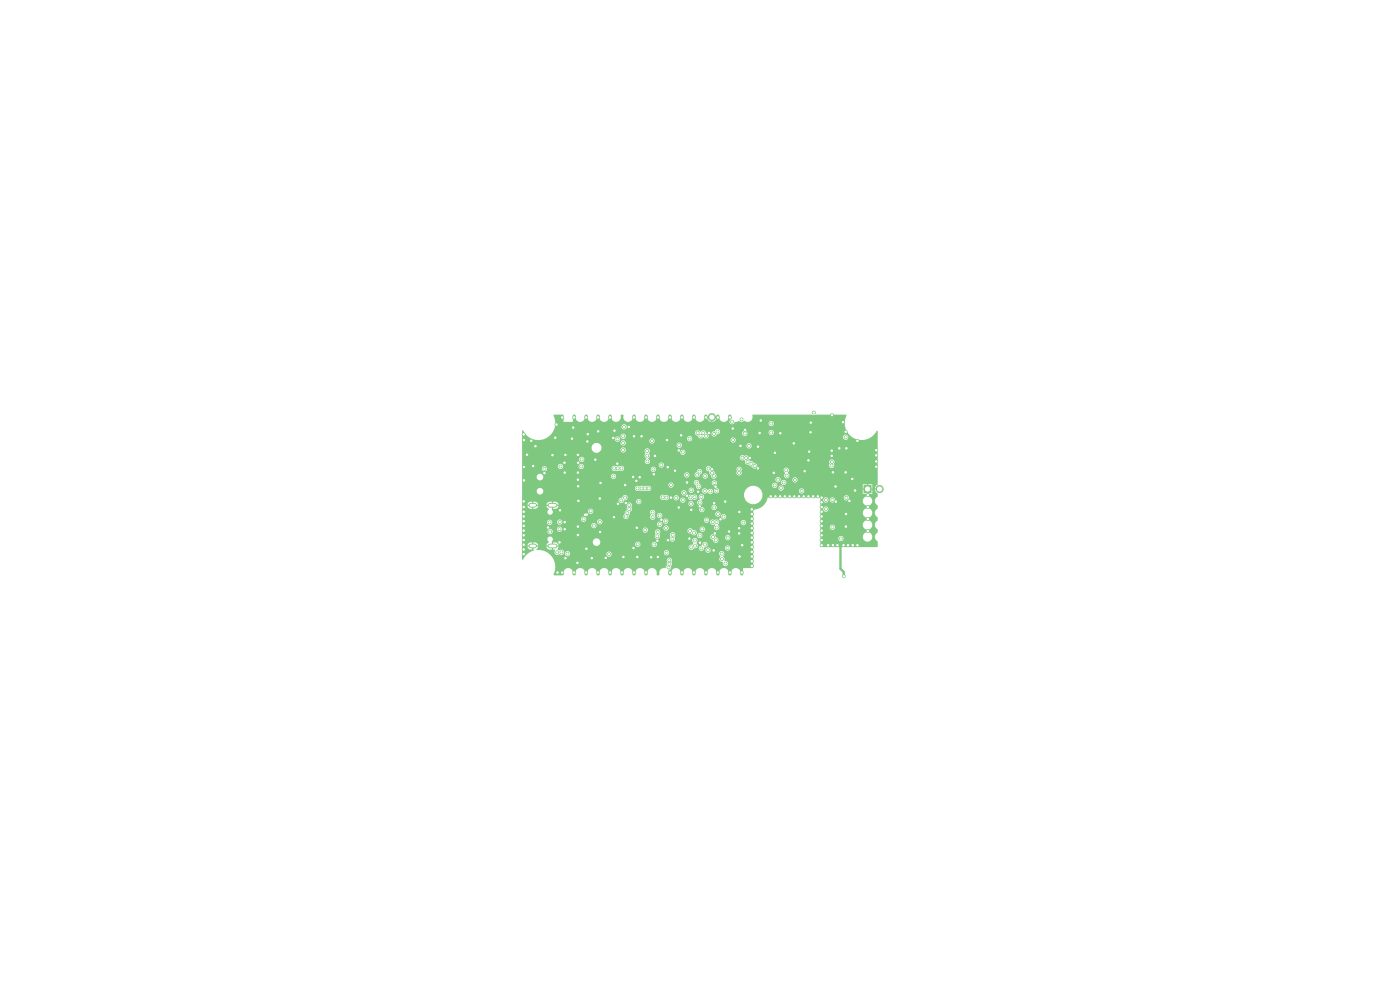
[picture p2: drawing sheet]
<svg xmlns="http://www.w3.org/2000/svg" width="297mm" height="210mm" viewBox="0 0 297 210" stroke-linecap="round" stroke-linejoin="round" font-family="sans-serif">
<g fill="#7fc87f">
<path d="M150.2 88.4h1.7v.2h-1.7z"/>
<path d="M116.2 107.1h.9v-.4h.1v.5h-1z"/>
<path d="M183.3 103.6h.6v-.6h.2v1.6h-.2v-.7h-.6z"/>
</g>
<path d="M112.6 107.2h.8M112.6 115.8h.8M116.7 107.2h1.1M116.7 115.8h1.1" fill="none" stroke="#7fc87f" stroke-width="1"/>
<g fill="#7fc87f" stroke="#7fc87f" stroke-width=".21">
<path d="M183.3 103h1.5v1.5h-1.5z"/>
<circle cx="159.8" cy="105" r="3"/>
<circle cx="186.6" cy="103.7" r=".75"/>
<circle cx="151" cy="88.5" r=".75"/>
<circle cx="160.1" cy="98.9" r=".3"/>
<circle cx="146.6" cy="106.9" r=".3"/>
<circle cx="163.6" cy="89.9" r=".3"/>
<circle cx="163.6" cy="91.8" r=".3"/>
<circle cx="144.9" cy="106.1" r=".3"/>
<circle cx="159.4" cy="98.4" r=".3"/>
<circle cx="153.9" cy="119.6" r=".3"/>
<circle cx="130.2" cy="101.1" r=".3"/>
<circle cx="131.8" cy="106.2" r=".3"/>
<circle cx="142.6" cy="114.4" r=".3"/>
<circle cx="132.6" cy="105.6" r=".3"/>
<circle cx="142.7" cy="113.5" r=".3"/>
<circle cx="158.9" cy="94.6" r=".3"/>
<circle cx="158" cy="92" r=".3"/>
<circle cx="141.4" cy="105.6" r=".3"/>
<circle cx="158.3" cy="97.2" r=".3"/>
<circle cx="143.5" cy="105.6" r=".3"/>
<circle cx="158.6" cy="98" r=".3"/>
<circle cx="175.2" cy="108" r=".3"/>
<circle cx="175.2" cy="106.1" r=".3"/>
<circle cx="156.8" cy="100.3" r=".3"/>
<circle cx="148.4" cy="100.1" r=".3"/>
<circle cx="148" cy="91.9" r=".3"/>
<circle cx="155.3" cy="89.5" r=".3"/>
<circle cx="147.8" cy="102.4" r=".3"/>
<circle cx="157.3" cy="89" r=".3"/>
<circle cx="151.6" cy="102.5" r=".3"/>
<circle cx="172.7" cy="87.5" r=".3"/>
<circle cx="154.3" cy="116.2" r=".3"/>
<circle cx="131" cy="93.2" r=".3"/>
<circle cx="179.6" cy="105.6" r=".3"/>
<circle cx="156.8" cy="99.6" r=".3"/>
<circle cx="168.7" cy="101.8" r=".3"/>
<circle cx="178.4" cy="114.3" r=".3"/>
<circle cx="151.5" cy="101" r=".3"/>
<circle cx="149.5" cy="104.2" r=".3"/>
<circle cx="152" cy="104.1" r=".3"/>
<circle cx="148.6" cy="92.5" r=".3"/>
<circle cx="149.2" cy="91.9" r=".3"/>
<circle cx="135.3" cy="115.5" r=".3"/>
<circle cx="142.4" cy="102.9" r=".3"/>
<circle cx="154.4" cy="114.1" r=".3"/>
<circle cx="148.5" cy="113.6" r=".3"/>
<circle cx="141.4" cy="117.3" r=".3"/>
<circle cx="129.2" cy="117.6" r=".3"/>
<circle cx="146.3" cy="93.1" r=".3"/>
<circle cx="174.3" cy="105.6" r=".3"/>
<circle cx="126.9" cy="121.5" r=".3"/>
<circle cx="132.3" cy="118.2" r=".3"/>
<circle cx="118.1" cy="90.1" r=".3"/>
<circle cx="147.2" cy="88.6" r=".3"/>
<circle cx="111.1" cy="107.6" r=".3"/>
<circle cx="111.2" cy="99.1" r=".3"/>
<circle cx="176.5" cy="88.1" r=".3"/>
<circle cx="122.6" cy="100.3" r=".3"/>
<circle cx="111.1" cy="113.6" r=".3"/>
<circle cx="143.2" cy="99.9" r=".3"/>
<circle cx="181.9" cy="93.5" r=".3"/>
<circle cx="156.8" cy="113.2" r=".3"/>
<circle cx="122.6" cy="101.8" r=".3"/>
<circle cx="111.1" cy="112.6" r=".3"/>
<circle cx="174.3" cy="107.6" r=".3"/>
<circle cx="154.7" cy="112.8" r=".3"/>
<circle cx="181.9" cy="115.7" r=".3"/>
<circle cx="174.3" cy="112.6" r=".3"/>
<circle cx="153.9" cy="106.4" r=".3"/>
<circle cx="122.7" cy="98.2" r=".3"/>
<circle cx="176.7" cy="115.7" r=".3"/>
<circle cx="138.7" cy="100.6" r=".3"/>
<circle cx="133.4" cy="90.6" r=".3"/>
<circle cx="132" cy="121.5" r=".3"/>
<circle cx="151.8" cy="103.3" r=".3"/>
<circle cx="135.7" cy="101.2" r=".3"/>
<circle cx="117.2" cy="96.6" r=".3"/>
<circle cx="157.1" cy="94.6" r=".3"/>
<circle cx="126.9" cy="88.6" r=".3"/>
<circle cx="135.1" cy="112" r=".3"/>
<circle cx="122.6" cy="96.5" r=".3"/>
<circle cx="113.1" cy="98.9" r=".3"/>
<circle cx="124.4" cy="88.6" r=".3"/>
<circle cx="144" cy="95.6" r=".3"/>
<circle cx="170.5" cy="105.3" r=".3"/>
<circle cx="152.9" cy="110.2" r=".3"/>
<circle cx="176.7" cy="100.2" r=".3"/>
<circle cx="184.1" cy="112.6" r=".3"/>
<circle cx="176.5" cy="96.7" r=".3"/>
<circle cx="141.7" cy="99.1" r=".3"/>
<circle cx="169.5" cy="105.3" r=".3"/>
<circle cx="138.2" cy="118.2" r=".3"/>
<circle cx="159.5" cy="119.1" r=".3"/>
<circle cx="111.2" cy="93.4" r=".3"/>
<circle cx="111.1" cy="117.6" r=".3"/>
<circle cx="129.4" cy="121.5" r=".3"/>
<circle cx="178.1" cy="95.1" r=".3"/>
<circle cx="130.1" cy="92.9" r=".3"/>
<circle cx="159.5" cy="112.1" r=".3"/>
<circle cx="121.8" cy="121.5" r=".3"/>
<circle cx="119.3" cy="121.5" r=".3"/>
<circle cx="150.4" cy="91.9" r=".3"/>
<circle cx="147.2" cy="121.5" r=".3"/>
<circle cx="181.4" cy="104.1" r=".3"/>
<circle cx="142.1" cy="88.6" r=".3"/>
<circle cx="119.8" cy="100.3" r=".3"/>
<circle cx="121.6" cy="90.7" r=".3"/>
<circle cx="164.4" cy="96.1" r=".3"/>
<circle cx="179.9" cy="115.7" r=".3"/>
<circle cx="139" cy="96.7" r=".3"/>
<circle cx="156.9" cy="118.1" r=".3"/>
<circle cx="174.3" cy="110.6" r=".3"/>
<circle cx="119.3" cy="88.6" r=".3"/>
<circle cx="179.4" cy="100.2" r=".3"/>
<circle cx="124.6" cy="93.7" r=".3"/>
<circle cx="127.3" cy="105.8" r=".3"/>
<circle cx="122.5" cy="119.4" r=".3"/>
<circle cx="119.8" cy="110.8" r=".3"/>
<circle cx="127.3" cy="112.9" r=".3"/>
<circle cx="173.5" cy="105.3" r=".3"/>
<circle cx="174.3" cy="114.6" r=".3"/>
<circle cx="136.1" cy="92.6" r=".3"/>
<circle cx="125.6" cy="118.4" r=".3"/>
<circle cx="154.8" cy="88.6" r=".3"/>
<circle cx="172.5" cy="105.3" r=".3"/>
<circle cx="159.5" cy="117.1" r=".3"/>
<circle cx="117.8" cy="92.9" r=".3"/>
<circle cx="184.1" cy="105" r=".3"/>
<circle cx="144.5" cy="92.4" r=".3"/>
<circle cx="134.5" cy="92.6" r=".3"/>
<circle cx="160.8" cy="94.8" r=".3"/>
<circle cx="139.6" cy="88.6" r=".3"/>
<circle cx="131.1" cy="106.9" r=".3"/>
<circle cx="122.7" cy="106.3" r=".3"/>
<circle cx="179.4" cy="91.6" r=".3"/>
<circle cx="144.7" cy="88.6" r=".3"/>
<circle cx="164.5" cy="105.3" r=".3"/>
<circle cx="140.3" cy="110.3" r=".3"/>
<circle cx="174.3" cy="108.6" r=".3"/>
<circle cx="126.3" cy="97.5" r=".3"/>
<circle cx="151.5" cy="106.8" r=".3"/>
<circle cx="119.8" cy="98.2" r=".3"/>
<circle cx="179.5" cy="109" r=".3"/>
<circle cx="134.3" cy="101.2" r=".3"/>
<circle cx="135" cy="102" r=".3"/>
<circle cx="149.8" cy="121.5" r=".3"/>
<circle cx="116.3" cy="111.9" r=".3"/>
<circle cx="111.1" cy="111.6" r=".3"/>
<circle cx="159.1" cy="97.2" r=".3"/>
<circle cx="165.5" cy="105.3" r=".3"/>
<circle cx="111.1" cy="92.2" r=".3"/>
<circle cx="179.6" cy="95.1" r=".3"/>
<circle cx="174.3" cy="109.6" r=".3"/>
<circle cx="124.4" cy="116.4" r=".3"/>
<circle cx="113.6" cy="94.7" r=".3"/>
<circle cx="124.4" cy="121.5" r=".3"/>
<circle cx="163.5" cy="105.3" r=".3"/>
<circle cx="165.6" cy="91.9" r=".3"/>
<circle cx="177.7" cy="115.7" r=".3"/>
<circle cx="172" cy="91.7" r=".3"/>
<circle cx="179.5" cy="111.7" r=".3"/>
<circle cx="156.8" cy="112.1" r=".3"/>
<circle cx="171.5" cy="97.7" r=".3"/>
<circle cx="119.8" cy="112.3" r=".3"/>
<circle cx="151.7" cy="113.2" r=".3"/>
<circle cx="148.1" cy="104.3" r=".3"/>
<circle cx="161.2" cy="91.9" r=".3"/>
<circle cx="121.8" cy="88.6" r=".3"/>
<circle cx="144" cy="107.7" r=".3"/>
<circle cx="185.9" cy="99" r=".3"/>
<circle cx="177.3" cy="106.4" r=".3"/>
<circle cx="152.3" cy="88.6" r=".3"/>
<circle cx="159.5" cy="114.1" r=".3"/>
<circle cx="111.1" cy="116.6" r=".3"/>
<circle cx="171.5" cy="105.3" r=".3"/>
<circle cx="176.5" cy="95.6" r=".3"/>
<circle cx="171.7" cy="95.8" r=".3"/>
<circle cx="112.7" cy="93.5" r=".3"/>
<circle cx="111.8" cy="96.5" r=".3"/>
<circle cx="174.3" cy="106.6" r=".3"/>
<circle cx="129.4" cy="88.6" r=".3"/>
<circle cx="135.2" cy="118.2" r=".3"/>
<circle cx="151.1" cy="99.6" r=".3"/>
<circle cx="185.9" cy="96.6" r=".3"/>
<circle cx="130.4" cy="91.4" r=".3"/>
<circle cx="180.8" cy="101.6" r=".3"/>
<circle cx="149.8" cy="88.6" r=".3"/>
<circle cx="159.5" cy="110.1" r=".3"/>
<circle cx="154.8" cy="121.5" r=".3"/>
<circle cx="137.1" cy="121.5" r=".3"/>
<circle cx="180.9" cy="115.7" r=".3"/>
<circle cx="157.5" cy="115.7" r=".3"/>
<circle cx="145.8" cy="105.2" r=".3"/>
<circle cx="120" cy="96.5" r=".3"/>
<circle cx="142.4" cy="105.6" r=".3"/>
<circle cx="159.5" cy="111.1" r=".3"/>
<circle cx="168.5" cy="105.3" r=".3"/>
<circle cx="134.5" cy="121.5" r=".3"/>
<circle cx="158.1" cy="91.2" r=".3"/>
<circle cx="122.7" cy="103.2" r=".3"/>
<circle cx="178.9" cy="89.6" r=".3"/>
<circle cx="118.3" cy="121.5" r=".3"/>
<circle cx="141.5" cy="93.4" r=".3"/>
<circle cx="159.5" cy="108.1" r=".3"/>
<circle cx="134.4" cy="116.3" r=".3"/>
<circle cx="152.3" cy="121.5" r=".3"/>
<circle cx="118.8" cy="108.3" r=".3"/>
<circle cx="111.1" cy="114.6" r=".3"/>
<circle cx="124.5" cy="109.2" r=".3"/>
<circle cx="142.1" cy="121.5" r=".3"/>
<circle cx="115.5" cy="100.4" r=".3"/>
<circle cx="185.9" cy="97.9" r=".3"/>
<circle cx="170.7" cy="100" r=".3"/>
<circle cx="174.3" cy="113.6" r=".3"/>
<circle cx="159.5" cy="109.1" r=".3"/>
<circle cx="132.6" cy="102.9" r=".3"/>
<circle cx="172" cy="89.7" r=".3"/>
<circle cx="179" cy="115.7" r=".3"/>
<circle cx="111.1" cy="106.4" r=".3"/>
<circle cx="124.1" cy="109.2" r=".3"/>
<circle cx="177.3" cy="103.2" r=".3"/>
<circle cx="159.5" cy="113.1" r=".3"/>
<circle cx="111.1" cy="115.6" r=".3"/>
<circle cx="151.4" cy="116.8" r=".3"/>
<circle cx="155.5" cy="90.9" r=".3"/>
<circle cx="121.4" cy="93.1" r=".3"/>
<circle cx="111.2" cy="101.9" r=".3"/>
<circle cx="168.4" cy="94.1" r=".3"/>
<circle cx="134.5" cy="88.6" r=".3"/>
<circle cx="111.1" cy="108.6" r=".3"/>
<circle cx="118.7" cy="115.1" r=".3"/>
<circle cx="161.4" cy="89.2" r=".3"/>
<circle cx="179" cy="122.3" r=".3"/>
<circle cx="111.1" cy="109.6" r=".3"/>
<circle cx="126.9" cy="91.5" r=".3"/>
<circle cx="166.5" cy="105.3" r=".3"/>
<circle cx="156.9" cy="108.6" r=".3"/>
<circle cx="122.6" cy="111.7" r=".3"/>
<circle cx="174.3" cy="115.7" r=".3"/>
<circle cx="146.7" cy="108.2" r=".3"/>
<circle cx="124.7" cy="92.1" r=".3"/>
<circle cx="139.6" cy="118.2" r=".3"/>
<circle cx="144.7" cy="121.5" r=".3"/>
<circle cx="159.5" cy="120.1" r=".3"/>
<circle cx="164.2" cy="100.3" r=".3"/>
<circle cx="132.8" cy="106.7" r=".3"/>
<circle cx="127.4" cy="102.5" r=".3"/>
<circle cx="159.5" cy="118.1" r=".3"/>
<circle cx="175.7" cy="115.7" r=".3"/>
<circle cx="122.6" cy="113.5" r=".3"/>
<circle cx="139.5" cy="114.7" r=".3"/>
<circle cx="131" cy="98.4" r=".3"/>
<circle cx="148.5" cy="107.4" r=".3"/>
<circle cx="148.5" cy="115.1" r=".3"/>
<circle cx="167.5" cy="105.3" r=".3"/>
<circle cx="157.4" cy="121.5" r=".3"/>
<circle cx="184.1" cy="107.6" r=".3"/>
<circle cx="185.9" cy="95.5" r=".3"/>
<circle cx="130.3" cy="109.7" r=".3"/>
<circle cx="174.3" cy="111.6" r=".3"/>
<circle cx="146.3" cy="114.3" r=".3"/>
<circle cx="111.1" cy="110.6" r=".3"/>
<circle cx="128.5" cy="118.4" r=".3"/>
<circle cx="159.5" cy="115.1" r=".3"/>
<circle cx="141.7" cy="114.6" r=".3"/>
<circle cx="159.5" cy="116.1" r=".3"/>
<circle cx="145.8" cy="102.4" r=".3"/>
<circle cx="184.1" cy="110.1" r=".3"/>
<circle cx="180.2" cy="106.3" r=".3"/>
<circle cx="160.8" cy="99.4" r=".3"/>
<circle cx="120" cy="118.4" r=".3"/>
<circle cx="137.1" cy="88.6" r=".3"/>
<circle cx="132.8" cy="109.6" r=".3"/>
<circle cx="135.5" cy="106.4" r=".3"/>
<circle cx="138.6" cy="99.6" r=".3"/>
<circle cx="166.9" cy="100.9" r=".3"/>
<circle cx="120.4" cy="117.5" r=".3"/>
<circle cx="140.3" cy="98.7" r=".3"/>
<circle cx="123.8" cy="110.2" r=".3"/>
<circle cx="136.1" cy="103.6" r=".3"/>
<circle cx="115.5" cy="99.5" r=".3"/>
<circle cx="130.3" cy="99.4" r=".3"/>
<circle cx="123.4" cy="97.5" r=".3"/>
<circle cx="137.3" cy="96.7" r=".3"/>
<circle cx="148.8" cy="116.3" r=".3"/>
<circle cx="137.4" cy="97.9" r=".3"/>
<circle cx="123.3" cy="99" r=".3"/>
<circle cx="118.9" cy="99" r=".3"/>
<circle cx="131.1" cy="99.4" r=".3"/>
<circle cx="147.5" cy="115.8" r=".3"/>
<circle cx="139.5" cy="112.8" r=".3"/>
<circle cx="141.2" cy="110.6" r=".3"/>
<circle cx="126" cy="111.5" r=".3"/>
<circle cx="141.3" cy="112" r=".3"/>
<circle cx="139.5" cy="113.8" r=".3"/>
<circle cx="127.2" cy="110.7" r=".3"/>
<circle cx="136.9" cy="112.5" r=".3"/>
<circle cx="138.5" cy="108.7" r=".3"/>
<circle cx="136.9" cy="103.6" r=".3"/>
<circle cx="176.5" cy="98" r=".3"/>
<circle cx="138.3" cy="93.6" r=".3"/>
<circle cx="144.9" cy="96" r=".3"/>
<circle cx="176.4" cy="98.8" r=".3"/>
<circle cx="179.4" cy="92.8" r=".3"/>
<circle cx="137.6" cy="103.6" r=".3"/>
<circle cx="149" cy="112.3" r=".3"/>
<circle cx="145.7" cy="100.8" r=".3"/>
<circle cx="149.6" cy="115.5" r=".3"/>
<circle cx="153.1" cy="117.5" r=".3"/>
<circle cx="155.5" cy="93.4" r=".3"/>
<circle cx="157.7" cy="110.9" r=".3"/>
<circle cx="150.3" cy="99.4" r=".3"/>
<circle cx="140" cy="109.4" r=".3"/>
<circle cx="144.1" cy="94.5" r=".3"/>
<circle cx="140" cy="111.2" r=".3"/>
<circle cx="138.5" cy="109.7" r=".3"/>
<circle cx="135.3" cy="103.6" r=".3"/>
<circle cx="151.5" cy="107.7" r=".3"/>
<circle cx="148.5" cy="106.6" r=".3"/>
<circle cx="138.8" cy="115.5" r=".3"/>
<circle cx="146.7" cy="104" r=".3"/>
<circle cx="147.9" cy="100.7" r=".3"/>
<circle cx="150.7" cy="104.3" r=".3"/>
<circle cx="145.1" cy="104.6" r=".3"/>
<circle cx="151.1" cy="100.3" r=".3"/>
<circle cx="131.9" cy="99.4" r=".3"/>
<circle cx="137.3" cy="95.7" r=".3"/>
<circle cx="147.4" cy="114.7" r=".3"/>
<circle cx="166.8" cy="99.8" r=".3"/>
<circle cx="140.6" cy="105.5" r=".3"/>
<circle cx="157.5" cy="97.1" r=".3"/>
<circle cx="170.1" cy="104.2" r=".3"/>
<circle cx="152" cy="110.8" r=".3"/>
<circle cx="166.3" cy="102.4" r=".3"/>
<circle cx="151.2" cy="110.8" r=".3"/>
<circle cx="132.2" cy="92.6" r=".3"/>
<circle cx="132.2" cy="94" r=".3"/>
<circle cx="132.2" cy="95.5" r=".3"/>
<circle cx="165.7" cy="103.6" r=".3"/>
<circle cx="176.6" cy="106.1" r=".3"/>
<circle cx="176.6" cy="111.9" r=".3"/>
<circle cx="151.9" cy="114.6" r=".3"/>
<circle cx="151.3" cy="113.9" r=".3"/>
<circle cx="164.4" cy="103" r=".3"/>
<circle cx="142" cy="118.9" r=".3"/>
<circle cx="142" cy="119.6" r=".3"/>
<circle cx="149.9" cy="110.4" r=".3"/>
<circle cx="153.2" cy="118.6" r=".3"/>
<circle cx="141.8" cy="120.4" r=".3"/>
<circle cx="152.2" cy="91.6" r=".3"/>
<circle cx="151.5" cy="92.1" r=".3"/>
<circle cx="148.9" cy="108.1" r=".3"/>
<circle cx="132.4" cy="90.6" r=".3"/>
<circle cx="146.7" cy="116.1" r=".3"/>
<circle cx="149.8" cy="92.5" r=".3"/>
<circle cx="153.5" cy="109.6" r=".3"/>
<circle cx="152.3" cy="109.1" r=".3"/>
<circle cx="118.2" cy="117.2" r=".3"/>
<circle cx="116.7" cy="112.8" r=".3"/>
<circle cx="133.5" cy="108" r=".3"/>
<circle cx="118.7" cy="112.3" r=".3"/>
<circle cx="118.7" cy="110.8" r=".3"/>
<circle cx="133.5" cy="107.2" r=".3"/>
<circle cx="116.6" cy="110.8" r=".3"/>
<circle cx="119.1" cy="117.2" r=".3"/>
<circle cx="165.1" cy="101.8" r=".3"/>
<circle cx="152.1" cy="111.9" r=".3"/>
<circle cx="125.3" cy="108.5" r=".3"/>
<circle cx="133.1" cy="108.9" r=".3"/>
<circle cx="146.5" cy="105.5" r=".3"/>
<circle cx="146.4" cy="112.6" r=".3"/>
<circle cx="148.2" cy="103.2" r=".3"/>
<circle cx="150.2" cy="116.7" r=".3"/>
<circle cx="147.3" cy="113" r=".3"/>
<circle cx="149.6" cy="101" r=".3"/>
<circle cx="147.4" cy="105.5" r=".3"/>
<circle cx="148.8" cy="105.4" r=".3"/>
</g>
<path d="M178.3 115.6v5.1l.7 .7v.9" fill="none" stroke="#7fc87f" stroke-width=".5"/>
<path d="M110.8 91.3h.2v.1a3.6 3.6 0 0 0 4.4 1.8h15l.1 .2a.56 .56 0 0 0 .9 .2 .56 .56 0 0 0-.2-1 .56 .56 0 0 0-.8 .6h-15l1.1-.6h15.1l.1 .2a.56 .56 0 0 0 .9 .2 .56 .56 0 0 0-.2-1 .56 .56 0 0 0-.8 .6h-15.1l.6-.7h30.3l.2 .4 .4 .1a.61 .61 0 0 0 .5 .6 .61 .61 0 0 0 .7-.3 .72 .72 0 0 0 1.1 .1h28.5l.1 .2a.56 .56 0 0 0 .9 .2 .56 .56 0 0 0-.2-1 .56 .56 0 0 0-.8 .6h-28.5l.1-.3-.2-.4h.7l.1 .2a.56 .56 0 0 0 .6 .3 .56 .56 0 0 0 .5-.5l.5-.1h4.8a.56 .56 0 0 0 .7 .5 .56 .56 0 0 0 .4-.7h4.5l.1 .2a.56 .56 0 0 0 .9 .2 .56 .56 0 0 0-.2-1 .56 .56 0 0 0-.8 .6l-4.5-.1a.56 .56 0 0 0-.6-.3 .56 .56 0 0 0-.5 .6h-4.8a.56 .56 0 0 0-.2-1 .56 .56 0 0 0-.8 .5l-.5 .2-.2 .4h-.7l-.5-.4a.59 .59 0 0 0-.5-.4 .59 .59 0 0 0-.6 .3l-.4-.3a.56 .56 0 0 0-.8 .6h-30.3l.6-1.3h14.1l.1 .2a.56 .56 0 0 0 .9 .2 .56 .56 0 0 0-.2-1 .56 .56 0 0 0-.8 .6h-14.1l.1-.3a3.6 3.6 0 0 0-.4-2.1l.1-.2h2v1.5h2v-1.5h.5l.1 .2a1 1 0 0 0 1 1.3 1 1 0 0 0 .9-1.3l.2-.2h.3l.1 .2a1.01 1.01 0 0 0 1.1 1.3 1.01 1.01 0 0 0 .9-1.3l.1-.2h.4l.1 .2a1.01 1.01 0 0 0 1 1.3 1.01 1.01 0 0 0 .9-1.3l.1-.2h.4l.1 .2a1.01 1.01 0 0 0 1 1.3 1.01 1.01 0 0 0 .9-1.3l.2-.2h.4l.1 .2a1.01 1.01 0 0 0 1 1.3 1.01 1.01 0 0 0 .9-1.3l.1-.2h.4l.1 .2a1.01 1.01 0 0 0 1 1.3 1.01 1.01 0 0 0 .9-1.3l.2-.2h.3l.1 .2a1.01 1.01 0 0 0 1.1 1.3 1.01 1.01 0 0 0 .9-1.3l.1-.2h.4l.1 .2a1.01 1.01 0 0 0 1 1.3 1.01 1.01 0 0 0 .9-1.3l.1-.2h.4l.1 .2a1.01 1.01 0 0 0 1 1.3 1.01 1.01 0 0 0 .9-1.3l.2-.2h.4l.1 .2a1.01 1.01 0 0 0 1 1.3 1.01 1.01 0 0 0 .9-1.3l.1-.2h.4l.1 .2a1 1 0 0 0 .8 1.3 1 1 0 0 0 1.2-.9h.5v.2a1.01 1.01 0 0 0 1.1 .7 1.01 1.01 0 0 0 .9-.9h-.9v.9h-.2v-.9h-1.4l-.1-.4 .2-.2h.3l.1 .4h2l.1-.4h.4l.1 .2a1.01 1.01 0 0 0 1 1.3 1.01 1.01 0 0 0 .9-1.3l.1-.2h.4a.97 .97 0 0 1-.2 1.2 .56 .56 0 0 0 .2 .7 .56 .56 0 0 0 .7 0h7.3l.1 .2a.56 .56 0 0 0 .9 .2 .56 .56 0 0 0-.2-1 .56 .56 0 0 0-.8 .6h-7.3l.2-.4 .8-.2a.75 .75 0 0 0 1.1 0l.3 .1a1 1 0 0 0 1.2-.1 1 1 0 0 0 .3-1.1l.1-.2h19.8a3.6 3.6 0 0 0 1.6 4.9 3.6 3.6 0 0 0 4.9-1.5h.2v11.4l-.5 .4-.1 .4h1v.3h-1l.1 .3 .5 .5v.7a.99 .99 0 0 0-.6 .9 .99 .99 0 0 0 .6 .9l-.1 .7a1 1 0 0 0-.5 1 1 1 0 0 0 .6 .8l-.1 .8a1 1 0 0 0-.5 .9 1 1 0 0 0 .6 .9l-.1 .7a1 1 0 0 0-.5 .9 1 1 0 0 0 .6 .9v1.3h-12.1v-1.8h3.7a.56 .56 0 0 0 .8 .5 .56 .56 0 0 0 .2-.9h4.2l.1 .3a1.01 1.01 0 0 0 1.6 .5 1.01 1.01 0 0 0-.2-1.7 1.01 1.01 0 0 0-1.5 .9h-4.2a.56 .56 0 0 0-.6-.2 .56 .56 0 0 0-.4 .6h-3.7v-2.4h1.9l.1 .2a.56 .56 0 0 0 .9 .2 .56 .56 0 0 0-.2-.9h6.2l.1 .2a1.01 1.01 0 0 0 1.6 .5 1.01 1.01 0 0 0-.2-1.7 1.01 1.01 0 0 0-1.5 1l-6.2-.1a.56 .56 0 0 0-.8 .6h-1.9v-3.1h8.9l.1 .3a1.01 1.01 0 0 0 1.6 .5 1.01 1.01 0 0 0-.2-1.7 1.01 1.01 0 0 0-1.5 .9h-8.9v-.8h.5l.1 .2a.56 .56 0 0 0 .9 .2 .56 .56 0 0 0-.2-.9 .56 .56 0 0 0-.8 .5h-.5v-1.9h.5l.1 .2a.56 .56 0 0 0 .6 .3 .56 .56 0 0 0 .5-.5h.2l.1 .2a.56 .56 0 0 0 .5 .3 .56 .56 0 0 0 .5-.3h5.9l.1 .2a1.01 1.01 0 0 0 1.6 .5 1.01 1.01 0 0 0-.2-1.6 1.01 1.01 0 0 0-1.5 .9h-5.9v-.5l-.2-.2h2.1v.2a.56 .56 0 0 0 1 .2 .56 .56 0 0 0-.2-.9 .56 .56 0 0 0-.8 .5l-2.2-.1a.56 .56 0 0 0-.8 .6h-.2l-.1-.3a.56 .56 0 0 0-.6-.3 .56 .56 0 0 0-.5 .6h-.5v-.5h-14.3v14.8l-2.2 .1v1.6h-.4l-.1-.3a1.01 1.01 0 0 0-1-1.3 1.01 1.01 0 0 0-.9 1.4l-.2 .2h-.4l-.1-.3a1.01 1.01 0 0 0-1-1.3 1.01 1.01 0 0 0-.9 1.4l-.1 .2h-.4l-.1-.3a1.01 1.01 0 0 0-1-1.3 1.01 1.01 0 0 0-.9 1.4l-.1 .2h-.4l-.1-.3a1.01 1.01 0 0 0-1.1-1.3 1.01 1.01 0 0 0-.9 1.4l-.1 .2h-.4l-.1-.3a1.01 1.01 0 0 0-1-1.3 1.01 1.01 0 0 0-.9 1.4l-.1 .2h-.4l-.1-.3a1.01 1.01 0 0 0-1-1.3 1.01 1.01 0 0 0-.9 1.4l-.2 .2h-.4a.93 .93 0 0 1 .3-1.3l.2-.4-.1-.3 .3-.5-.2-.4 .1-.1a.56 .56 0 0 0-.6-.8 .56 .56 0 0 0-.3 .9l-.2 .4 .1 .3-.4 .6a1 1 0 0 0-1.2 1.4l-.1 .2h-.4l-.1-.3a1.01 1.01 0 0 0-1-1.3 1.01 1.01 0 0 0-.9 1.4l-.1 .2h-.4l-.1-.3a1.01 1.01 0 0 0-1.1-1.3 1.01 1.01 0 0 0-.9 1.4l-.1 .2h-.4l-.1-.3a1.01 1.01 0 0 0-1-1.3 1.01 1.01 0 0 0-.9 1.4l-.1 .2h-.4l-.1-.3a1.01 1.01 0 0 0-1-1.3 1.01 1.01 0 0 0-.9 1.4l-.2 .2h-.4l-.1-.3a1.01 1.01 0 0 0-1-1.3 1.01 1.01 0 0 0-.9 1.4l-.1 .2h-.4l-.1-.3a1.01 1.01 0 0 0-1-1.3 1.01 1.01 0 0 0-.9 1.4l-.1 .2h-.4l-.1-.3a1.01 1.01 0 0 0-1.1-1.3 1.01 1.01 0 0 0-.9 1.4l-.1 .2h-.4l-.1-.3a1.01 1.01 0 0 0-1-1.3 1.01 1.01 0 0 0-.9 1.4l-.1 .2h-2l-.1-.2a3.6 3.6 0 0 0-3.6-5.2v-.2l.4-.5h1.7l.2 .4 .6 .2h.4v-.6h.2v.6l.5 .1a.62 .62 0 0 0 0 .9 .62 .62 0 0 0 .9 0 .55 .55 0 0 0 .9-.1h.2l.1 .2a.55 .55 0 0 0 .6 .3 .55 .55 0 0 0 .4-.4h7.7l.1 .2a.56 .56 0 0 0 .8 .3 .56 .56 0 0 0 .2-.8h11.1l.1 .2a.56 .56 0 0 0 .5 .3 .56 .56 0 0 0 .5-.3h10.6l.3 .7a.55 .55 0 0 0-.2 .6 .55 .55 0 0 0 .7 .3l.1 .2a.56 .56 0 0 0 .4 .8 .56 .56 0 0 0 .7-.5 .56 .56 0 0 0-.7-.6l-.4-1.1a.56 .56 0 0 0 0-1 .56 .56 0 0 0-.9 .6h-10.6l.1-.2a.56 .56 0 0 0-.6-.6 .56 .56 0 0 0-.6 .6l-11.2-.1a.56 .56 0 0 0-.6-.2 .56 .56 0 0 0-.4 .6l-7.6-.1a.56 .56 0 0 0-.6-.6 .56 .56 0 0 0-.6 .6l-.2-.1a.59 .59 0 0 0-.2-.7 .59 .59 0 0 0-.7 0l-.4-.1-.1-.2 .3-.3h27.6a.56 .56 0 0 0 .4 .6 .56 .56 0 0 0 .7-.4h1a.56 .56 0 0 0 .4 .5 .56 .56 0 0 0 .6-.1h.4l.1 .2a.56 .56 0 0 0 .8 .2 .56 .56 0 0 0 0-.9h3.3v.3a.56 .56 0 0 0 .9 .1 .56 .56 0 0 0-.1-.9 .56 .56 0 0 0-.8 .5h-3.4a.56 .56 0 0 0-.8 .5h-.4l.3-.6a.56 .56 0 0 0 .6-.6 .56 .56 0 0 0-.6-.6 .56 .56 0 0 0-.5 .7l-.2 .1a.56 .56 0 0 0-.6 .6h-.7h.2a.55 .55 0 0 0 .1-1v-.2a.56 .56 0 0 0 0-.9 .56 .56 0 0 0-.8 .1 .56 .56 0 0 0 .1 .8l-.2 .4-.6 .2-.2 .4h-27.6v-.1h-5.3v.6l.1 .2-.7 .2a3.5 3.5 0 0 0-1.6 1.8l-.2-.1v-2.7h1.1l.2 .4 .5 .2h.3v-.6h-2.1v-.3h2.1v-.6h.3v.6h3.9v-.6h.2v.6h1.2a1.01 1.01 0 0 0-1.4-.6l8.6-.1a.8 .8 0 0 0 .6 .8 .8 .8 0 0 0 .9-.3h7.5l.1 .2a.56 .56 0 0 0 .6 .3 .56 .56 0 0 0 .5-.5h2.3l.1 .2a.56 .56 0 0 0 .9 .2 .56 .56 0 0 0-.2-.9 .56 .56 0 0 0-.8 .5h-2.3a.56 .56 0 0 0-.6-.6 .56 .56 0 0 0-.6 .6h-7.5l.1-.7-.3-.4h15.1v.2a.56 .56 0 0 0 .8 .3 .56 .56 0 0 0 .2-.8l.1-.5h4.7v.2a.55 .55 0 0 0 .5 .4 .55 .55 0 0 0 .5-.3h1.8l.2 .4 .4 .3a.56 .56 0 0 0 .5 .6 .56 .56 0 0 0 .6-.5 .56 .56 0 0 0-.4-.6h1.8l.1 .2a.56 .56 0 0 0 .9 .2 .56 .56 0 0 0-.2-1 .56 .56 0 0 0-.8 .6h-1.8l-.2-.2a.56 .56 0 0 0-.5-.6 .56 .56 0 0 0-.6 .6l-1.7-.1a.56 .56 0 0 0-.4-.7 .56 .56 0 0 0-.7 .5h-4.7l.1-.1a.56 .56 0 0 0-.7-.6 .56 .56 0 0 0-.4 .8l-.1 .7-15.1-.1a.81 .81 0 0 0-1.3 .7h-8.6v-.2a.59 .59 0 0 0-.1-.9 .59 .59 0 0 0-.8 .2 .59 .59 0 0 0 .2 .8l-.5 .8h-1.7a.94 .94 0 0 0-1.3-.6l-.7 .1-.3 .5h-1.1v-1.9h28.1v.2a.56 .56 0 0 0 .8 .3 .56 .56 0 0 0 .2-.8l.1-.9h5.8a.73 .73 0 0 0 .9 .6 .56 .56 0 0 0 .7 .4 .56 .56 0 0 0 .4-.7 .56 .56 0 0 0-.7-.4l-.3-.2h1.6a.56 .56 0 0 0 .8 .5 .56 .56 0 0 0 .2-.9 .56 .56 0 0 0-.9 .1l-.1 .3h-1.6l-.2-.2a.56 .56 0 0 0-.8 .5h-5.8l-.1-.2a.55 .55 0 0 0-.7 0 .55 .55 0 0 0-.1 .7l-.2 .7h-28.1v-1h5.3a.56 .56 0 0 0 .9 .4 .56 .56 0 0 0-.1-.9h1.2l.1 .2a.56 .56 0 0 0 .5 .3 .56 .56 0 0 0 .5-.3h17.1l.1 .2a.56 .56 0 0 0 .8 .2 .56 .56 0 0 0 0-.9h3.5l.1 .2a.56 .56 0 0 0 .9 .2 .56 .56 0 0 0-.2-.9 .56 .56 0 0 0-.8 .5l-3.6-.1a.56 .56 0 0 0-.8 .6h-17.1l.1-.2a.56 .56 0 0 0-.6-.6 .56 .56 0 0 0-.6 .6l-1.2-.1a.56 .56 0 0 0-.8 .6h-5.3v-1.3h14.6l.1 .2a.56 .56 0 0 0 .9 .2 .56 .56 0 0 0-.2-.9 .56 .56 0 0 0-.8 .5h-14.6v-.7h5.2l.1 .2a.56 .56 0 0 0 .6 .3 .56 .56 0 0 0 .5-.5h1v.2a.56 .56 0 0 0 .9 .2 .56 .56 0 0 0-.1-1 .56 .56 0 0 0-.8 .6h-1l-.1-.2a.56 .56 0 0 0-.6-.3 .56 .56 0 0 0-.5 .5h-5.2v-.6h12.4l.4 .5h3.1v.2a.55 .55 0 0 0 .8 .3h11.9v.2a.56 .56 0 0 0 .9 .2 .56 .56 0 0 0-.1-.9 .56 .56 0 0 0-.8 .5h-11.9l.3-.3v-.3h12.8a.56 .56 0 0 0 .7 .5 .56 .56 0 0 0 .4-.7h7.6l.1 .2a.56 .56 0 0 0 .9 .2h.3l.1 .2a.55 .55 0 0 0 .8 .2l.2 .3a.56 .56 0 0 0 0 .8 .56 .56 0 0 0 .8-.1 .56 .56 0 0 0-.2-.8l.2-.5h4.6a.56 .56 0 0 0 .8 .5 .56 .56 0 0 0 .2-.9 .56 .56 0 0 0-.9 .1l-.1 .3h-4.6a.56 .56 0 0 0-.2-.6 .56 .56 0 0 0-.7 .1l-.2-.2a.56 .56 0 0 0-.8 .6h-.3a.56 .56 0 0 0-.2-1 .56 .56 0 0 0-.8 .6l-7.6-.1a.56 .56 0 0 0-.6-.3 .56 .56 0 0 0-.5 .6l-12.8-.1a.56 .56 0 0 0-.7-.4 .56 .56 0 0 0-.4 .6h-2.8h.1a.56 .56 0 0 0 .1-1 .56 .56 0 0 0-.9 .5h-12.4v-.6h21.4l.1 .2a.55 .55 0 0 0 .5 .3 .55 .55 0 0 0 .5-.4h4.6v.2a.56 .56 0 0 0 .8 .3 .56 .56 0 0 0 .2-.8h.5v.2a.56 .56 0 0 0 .8 .3 .56 .56 0 0 0 .2-.8h11.3l.4 .5h.8l.1 .2a.56 .56 0 0 0 .9 .2 .56 .56 0 0 0-.2-.9 .56 .56 0 0 0-.8 .5h-.5h.1a.56 .56 0 0 0 .1-1 .56 .56 0 0 0-.9 .5l-11.4-.1a.56 .56 0 0 0-.6-.2 .56 .56 0 0 0-.3 .6l-.5-.1a.84 .84 0 0 0-.4-1.2 .67 .67 0 0 0-.4 1.2l-.2 .4h-4.6v-.3l.3-.3v-.5l.4-.5h14.3a.56 .56 0 0 0 .9 .5 .56 .56 0 0 0 0-.9h1.7l.1 .2a.56 .56 0 0 0 .9 .2 .56 .56 0 0 0-.2-1 .56 .56 0 0 0-.8 .6l-1.8-.1a.56 .56 0 0 0-.8 .5h-14.3l-.1-.5 .1-.2a.56 .56 0 0 0-.6-.8 .56 .56 0 0 0-.3 1l-.1 .2a.68 .68 0 0 1-.4 .8v.4l-.4 .6h-21.4v-2.3h1.1a.94 .94 0 0 0 1.3 .6l.6-.1 .4-.5h1.7l.5 .8a.58 .58 0 0 0-.2 .8 .58 .58 0 0 0 .7 .3 .58 .58 0 0 0 .4-.7h7.4l.1 .2a.56 .56 0 0 0 .9 .2 .56 .56 0 0 0-.2-1 .56 .56 0 0 0-.8 .6h-7.4l-.3-.4 .1-.8h.2v.6l.8-.1 .4-.5h-5.3v.6h-.3v-.6h-2.1v-.2h6.3v-.7h.2v.7h1.2l-.2-.5a2.73 2.73 0 0 0-2.2 0l-.2 .5h-5.1h2.1v-.7h.3v.7h1a.94 .94 0 0 0-1.3-.7l-.7 .1-.3 .6h-1.1v-.9h20.4a.56 .56 0 0 0 .5 .5 .56 .56 0 0 0 .6-.3h2.6l.1 .2a.55 .55 0 0 0 .8 .3h10.2l.1 .2a.56 .56 0 0 0 .7 .3 .56 .56 0 0 0 .3-.8h.8v.2a.59 .59 0 0 0 1 .2 .59 .59 0 0 0-.1-.9 .58 .58 0 0 0 .6-.6 .58 .58 0 0 0-.5-.6 .58 .58 0 0 0-.7 .5l.3 .5-.4 .3-.2 .4h-.8l-.3-.3a.56 .56 0 0 0-.8 .6l-10.1-.1a.56 .56 0 0 0-.2-.9 .56 .56 0 0 0-.8 .5h-2.6l.1-.2 .2-.1a.55 .55 0 0 0 .6-.6h6.8l.1 .2a.55 .55 0 0 0 .8 .2l.2 .2a.55 .55 0 0 0 .8-.5h1v.2a.55 .55 0 0 0 .8 .3h.6v.2a.56 .56 0 0 0 .9 .2 .56 .56 0 0 0-.1-.9 .56 .56 0 0 0-.8 .5h-.6l.3-.3v-.3h1.9a.56 .56 0 0 0 .4 .5 .56 .56 0 0 0 .6-.1 .58 .58 0 0 0 .8 0 .58 .58 0 0 0 .1-.8 .58 .58 0 0 0-.8 0l-.3-.1a.56 .56 0 0 0-.8 .5h-1.9v-.1a.56 .56 0 0 0-.7-.3 .56 .56 0 0 0-.4 .5h-1a.55 .55 0 0 0-.3-.6 .55 .55 0 0 0-.6 .1l-.2-.1a.56 .56 0 0 0-.8 .5h-6.8l-.1-.2a.56 .56 0 0 0-.6-.3 .56 .56 0 0 0-.5 .6h-.2a.56 .56 0 0 0-.6 .6h-20.4v-2h3l.1 .2a.71 .71 0 0 0 .6 .5 .71 .71 0 0 0 .7-.3h29.3l.1 .2a.56 .56 0 0 0 .9 .1 .56 .56 0 0 0-.3-.9h.9v.2a.55 .55 0 0 0 .6 .4 .55 .55 0 0 0 .5-.4h1.7l.1 .2a.55 .55 0 0 0 .5 .3 .55 .55 0 0 0 .5-.3l.3 .3a.56 .56 0 0 0 .7 0 .56 .56 0 0 0 .2-.6h.2l.1 .2a.56 .56 0 0 0 .6 .4 .56 .56 0 0 0 .5-.5h16.9v.2a.56 .56 0 0 0 .8 .3 .56 .56 0 0 0 .2-.8h12.5v.8h.9v-.8h.3v.8h.8v-.8h-14.5a.55 .55 0 0 0-.6-.3 .55 .55 0 0 0-.4 .6h-16.9l-.2-.5-.3-.1h13l.1 .2a.56 .56 0 0 0 .9 .2 .56 .56 0 0 0-.2-1 .56 .56 0 0 0-.8 .6l-13.1-.1a.56 .56 0 0 0-.6 .6l-.2-.1a.55 .55 0 0 0-.5-.3 .55 .55 0 0 0-.5 .3l-.3-.2a.56 .56 0 0 0-.6-.2 .56 .56 0 0 0-.4 .6h-1.7v-.2a.56 .56 0 0 0-.5-.6 .56 .56 0 0 0-.6 .6h-1a.56 .56 0 0 0-.6 .6h-29.3v-.6l-.3-.4h19.8a.59 .59 0 0 0 .4 .5 .59 .59 0 0 0 .6-.1l.4 .2 1.1-.2a.56 .56 0 0 0 .8 0 .56 .56 0 0 0 0-.8 .56 .56 0 0 0-.8 0l-.3-.2-.4 .2-.4-.2-.4 .2-.2-.1a.56 .56 0 0 0-.8 .5h-19.8a.71 .71 0 0 0-1.1 .6h-3v-1.3h31v.2a.56 .56 0 0 0 1 .1 .56 .56 0 0 0-.4-.8h4.8l.5 .7a.56 .56 0 0 0 .4 .6 .56 .56 0 0 0 .6-.3 .56 .56 0 0 0-.3-.7l-.1-.2h2.7v.2a.55 .55 0 0 0 .8 .3h12v.2a.56 .56 0 0 0 .9 .2 .56 .56 0 0 0-.1-1 .56 .56 0 0 0-.8 .6h-12l.3-.3v-.3h13.6a.56 .56 0 0 0 .3 .5 .56 .56 0 0 0 .7-.2h16.3v.9h.9v-.9h.3v.9h.8v-.9h-18.3l.1-.6-.5-.3h1.8v.2a.56 .56 0 0 0 .9 .2 .56 .56 0 0 0-.1-.9 .56 .56 0 0 0-.8 .5h-1.8a.56 .56 0 0 0-.6 .6h-13.6v-.2a.56 .56 0 0 0-.7-.3 .56 .56 0 0 0-.4 .6l-2.7-.1a.56 .56 0 0 0-.5-.6 .56 .56 0 0 0-.6 .6l-4.8-.1a.56 .56 0 0 0-.6 .6h-31v-1.7h3l.1 .2a.7 .7 0 0 0 1.1 .4h49.5v.2a.56 .56 0 0 0 .9 .2 .56 .56 0 0 0-.1-1 .56 .56 0 0 0-.8 .6h-49.5l.2-.4v-.3h14.4v.2a.56 .56 0 0 0 .8 .3 .56 .56 0 0 0 .2-.8h14.5l.1 .2a.56 .56 0 0 0 .6 .3 .56 .56 0 0 0 .5-.6h1l.1 .2a.55 .55 0 0 0 .4 .4 .55 .55 0 0 0 .6-.3h.6l.1 .2a.56 .56 0 0 0 .9 .2 .56 .56 0 0 0-.2-.9 .56 .56 0 0 0-.8 .5h-.6v-.4a.56 .56 0 0 0 .6-.6 .56 .56 0 0 0-.7-.5 .56 .56 0 0 0-.4 .7l-.4 .1-.2 .4h-1l-.1-.2a.56 .56 0 0 0-.6-.3 .56 .56 0 0 0-.5 .6l-14.6-.1a.56 .56 0 0 0-.6-.2 .56 .56 0 0 0-.3 .6l-14.4-.1a.71 .71 0 0 0-.7-.5 .71 .71 0 0 0-.7 .7h-3v-1.7h4.1l.1 .2a.56 .56 0 0 0 .9 .2 .56 .56 0 0 0-.2-.9h2.6l.1 .2a.56 .56 0 0 0 .6 .3 .56 .56 0 0 0 .5-.5h3.2l.1 .2a.56 .56 0 0 0 .9 .2h6l.1 .2a.56 .56 0 0 0 .9 .2l.4 .1 .4-.1 .4 .1 .5-.3h5.6l.1 .2a.56 .56 0 0 0 .7 .3 .56 .56 0 0 0 .3-.7h10.6l.2 .4 .6 .2v.5l.3 .3a.61 .61 0 0 0 .4 .7 .61 .61 0 0 0 .8-.3 .55 .55 0 0 0-.4-.7v-.2h4.6a.56 .56 0 0 0 .8 .5 .56 .56 0 0 0 .2-.9l.1-.1h8.9l.4 .7a.56 .56 0 0 0-.1 .8 .56 .56 0 0 0 .9-.1 .56 .56 0 0 0-.2-.8l-.1-.2a.56 .56 0 0 0-.1-1 .56 .56 0 0 0-.8 .6h-8.9l.1-.2a.56 .56 0 0 0-.8-.6 .56 .56 0 0 0-.2 .9l-.2 .4h-4.6a.69 .69 0 0 0-.7-.6 .6 .6 0 0 0-.4-.8 .6 .6 0 0 0-.8 .5l-10.6-.1a.56 .56 0 0 0-.6-.3 .56 .56 0 0 0-.5 .6h-5.6v-.2a.56 .56 0 0 0-.3-.6 .56 .56 0 0 0-.6 .2l-.4-.2-.4 .1-.2-.1a.56 .56 0 0 0-.8 .6h-6l.2-.4-.1-.3h15.9l.1 .2a.56 .56 0 0 0 .9 .2 .56 .56 0 0 0-.2-1 .56 .56 0 0 0-.8 .6l-16-.1a.56 .56 0 0 0-.6-.2 .56 .56 0 0 0-.4 .6h-3.2l-.1-.3a.56 .56 0 0 0-.6-.3 .56 .56 0 0 0-.5 .6l-2.6-.1a.56 .56 0 0 0-.8 .6h-4.1v-2h12l.1 .2a.56 .56 0 0 0 .9 .2 .56 .56 0 0 0-.2-1 .56 .56 0 0 0-.8 .6h-12v-.8h25.9l.4 .7a.56 .56 0 0 0-.2 .9 .56 .56 0 0 0 .9-.1 .56 .56 0 0 0-.3-.8l.1-.3h19.3a.55 .55 0 0 0 .9 .5 .45 .45 0 0 1 .3 .6 .56 .56 0 0 0 .7 .3l.2 .3 .6 .1v.2a.55 .55 0 0 0 .7 .3 .55 .55 0 0 0 .3-.6h15.3v.2a.56 .56 0 0 0 .8 .2 .56 .56 0 0 0 .2-.8 .56 .56 0 0 0 0-.8 .56 .56 0 0 0-.8 0 .56 .56 0 0 0-.1 .7l-.1 .5h-15.3l-.1-.3-.6-.2v-.1a.56 .56 0 0 0-.7-.3l-.4-.5a.56 .56 0 0 0-.2-.7 .56 .56 0 0 0-.7 0l-.2-.1a.56 .56 0 0 0-.8 .5h-19.3l.3-.4-.1-.7h6.5v.2a.56 .56 0 0 0 .9 .2 .56 .56 0 0 0-.1-1 .56 .56 0 0 0-.8 .6l-6.5-.1a.57 .57 0 0 0-.7-.8 .57 .57 0 0 0-.2 1l-.2 .6h-25.9v-1.7h14.7v.3a1.05 1.05 0 0 0 1 .8 1.05 1.05 0 0 0 1-.6h4.1l.1 .2a.56 .56 0 0 0 .9 .2 .56 .56 0 0 0-.2-1 .56 .56 0 0 0-.8 .6h-4.1l.1-.5-.1-.5-.4-.4-.5-.1h5a.55 .55 0 0 0 .8 .5h11.1l.1 .2a.55 .55 0 0 0 .5 .3 .55 .55 0 0 0 .5-.4h13.7l.1 .2a.56 .56 0 0 0 .9 .2 .56 .56 0 0 0-.2-.9 .56 .56 0 0 0-.8 .5h-13.7l.1-.1a.56 .56 0 0 0-.6-.6 .56 .56 0 0 0-.6 .6h-11.1l.2-.1a.56 .56 0 0 0 0-.8h5.1l.1 .2a.56 .56 0 0 0 .9 .2 .56 .56 0 0 0-.2-.9h7.2l.1 .2a.55 .55 0 0 0 .4 .3 .55 .55 0 0 0 .6-.2h8.2v.2a.56 .56 0 0 0 .9 .2 .56 .56 0 0 0-.2-1 .56 .56 0 0 0-.7 .6l-8.2-.1a.56 .56 0 0 0-.4-.8 .56 .56 0 0 0-.7 .6l-7.2-.1a.56 .56 0 0 0-.8 .6h-5.1l-.2-.2a.56 .56 0 0 0-.8 .6h-5.3l-.5 .3-.3 .7h-14.7z" fill="#7fc87f"/>
<g fill="#fff" stroke="#fff" stroke-width=".21">
<circle cx="160.1" cy="98.9" r=".15"/>
<circle cx="146.6" cy="106.9" r=".15"/>
<circle cx="163.6" cy="89.9" r=".15"/>
<circle cx="163.6" cy="91.8" r=".15"/>
<circle cx="144.9" cy="106.1" r=".15"/>
<circle cx="159.4" cy="98.4" r=".15"/>
<circle cx="153.9" cy="119.6" r=".15"/>
<circle cx="130.2" cy="101.1" r=".15"/>
<circle cx="131.8" cy="106.2" r=".15"/>
<circle cx="142.6" cy="114.4" r=".15"/>
<circle cx="132.6" cy="105.6" r=".15"/>
<circle cx="142.7" cy="113.5" r=".15"/>
<circle cx="158.9" cy="94.6" r=".15"/>
<circle cx="158" cy="92" r=".15"/>
<circle cx="141.4" cy="105.6" r=".15"/>
<circle cx="158.3" cy="97.2" r=".15"/>
<circle cx="143.5" cy="105.6" r=".15"/>
<circle cx="158.6" cy="98" r=".15"/>
<circle cx="175.2" cy="108" r=".15"/>
<circle cx="175.2" cy="106.1" r=".15"/>
<circle cx="156.8" cy="100.3" r=".15"/>
<circle cx="148.4" cy="100.1" r=".15"/>
<circle cx="148" cy="91.9" r=".15"/>
<circle cx="155.3" cy="89.5" r=".15"/>
<circle cx="147.8" cy="102.4" r=".15"/>
<circle cx="157.3" cy="89" r=".15"/>
<circle cx="151.6" cy="102.5" r=".15"/>
<circle cx="172.7" cy="87.5" r=".15"/>
<circle cx="154.3" cy="116.2" r=".15"/>
<circle cx="131" cy="93.2" r=".15"/>
<circle cx="179.6" cy="105.6" r=".15"/>
<circle cx="156.8" cy="99.6" r=".15"/>
<circle cx="168.7" cy="101.8" r=".15"/>
<circle cx="178.4" cy="114.3" r=".15"/>
<circle cx="151.5" cy="101" r=".15"/>
<circle cx="149.5" cy="104.2" r=".15"/>
<circle cx="152" cy="104.1" r=".15"/>
<circle cx="148.6" cy="92.5" r=".15"/>
<circle cx="149.2" cy="91.9" r=".15"/>
<circle cx="135.3" cy="115.5" r=".15"/>
<circle cx="142.4" cy="102.9" r=".15"/>
<circle cx="154.4" cy="114.1" r=".15"/>
<circle cx="148.5" cy="113.6" r=".15"/>
<circle cx="141.4" cy="117.3" r=".15"/>
<circle cx="129.2" cy="117.6" r=".15"/>
<circle cx="146.3" cy="93.1" r=".15"/>
<circle cx="174.3" cy="105.6" r=".15"/>
<circle cx="126.9" cy="121.5" r=".15"/>
<circle cx="132.3" cy="118.2" r=".15"/>
<circle cx="118.1" cy="90.1" r=".15"/>
<circle cx="147.2" cy="88.6" r=".15"/>
<circle cx="111.1" cy="107.6" r=".15"/>
<circle cx="111.2" cy="99.1" r=".15"/>
<circle cx="176.5" cy="88.1" r=".15"/>
<circle cx="122.6" cy="100.3" r=".15"/>
<circle cx="111.1" cy="113.6" r=".15"/>
<circle cx="143.2" cy="99.9" r=".15"/>
<circle cx="181.9" cy="93.5" r=".15"/>
<circle cx="156.8" cy="113.2" r=".15"/>
<circle cx="122.6" cy="101.8" r=".15"/>
<circle cx="111.1" cy="112.6" r=".15"/>
<circle cx="174.3" cy="107.6" r=".15"/>
<circle cx="154.7" cy="112.8" r=".15"/>
<circle cx="181.9" cy="115.7" r=".15"/>
<circle cx="174.3" cy="112.6" r=".15"/>
<circle cx="153.9" cy="106.4" r=".15"/>
<circle cx="122.7" cy="98.2" r=".15"/>
<circle cx="176.7" cy="115.7" r=".15"/>
<circle cx="138.7" cy="100.6" r=".15"/>
<circle cx="133.4" cy="90.6" r=".15"/>
<circle cx="132" cy="121.5" r=".15"/>
<circle cx="151.8" cy="103.3" r=".15"/>
<circle cx="135.7" cy="101.2" r=".15"/>
<circle cx="117.2" cy="96.6" r=".15"/>
<circle cx="157.1" cy="94.6" r=".15"/>
<circle cx="126.9" cy="88.6" r=".15"/>
<circle cx="135.1" cy="112" r=".15"/>
<circle cx="122.6" cy="96.5" r=".15"/>
<circle cx="113.1" cy="98.9" r=".15"/>
<circle cx="124.4" cy="88.6" r=".15"/>
<circle cx="144" cy="95.6" r=".15"/>
<circle cx="170.5" cy="105.3" r=".15"/>
<circle cx="152.9" cy="110.2" r=".15"/>
<circle cx="176.7" cy="100.2" r=".15"/>
<circle cx="184.1" cy="112.6" r=".15"/>
<circle cx="176.5" cy="96.7" r=".15"/>
<circle cx="141.7" cy="99.1" r=".15"/>
<circle cx="169.5" cy="105.3" r=".15"/>
<circle cx="138.2" cy="118.2" r=".15"/>
<circle cx="159.5" cy="119.1" r=".15"/>
<circle cx="111.2" cy="93.4" r=".15"/>
<circle cx="111.1" cy="117.6" r=".15"/>
<circle cx="129.4" cy="121.5" r=".15"/>
<circle cx="178.1" cy="95.1" r=".15"/>
<circle cx="130.1" cy="92.9" r=".15"/>
<circle cx="159.5" cy="112.1" r=".15"/>
<circle cx="121.8" cy="121.5" r=".15"/>
<circle cx="119.3" cy="121.5" r=".15"/>
<circle cx="150.4" cy="91.9" r=".15"/>
<circle cx="147.2" cy="121.5" r=".15"/>
<circle cx="181.4" cy="104.1" r=".15"/>
<circle cx="142.1" cy="88.6" r=".15"/>
<circle cx="119.8" cy="100.3" r=".15"/>
<circle cx="121.6" cy="90.7" r=".15"/>
<circle cx="164.4" cy="96.1" r=".15"/>
<circle cx="179.9" cy="115.7" r=".15"/>
<circle cx="139" cy="96.7" r=".15"/>
<circle cx="156.9" cy="118.1" r=".15"/>
<circle cx="174.3" cy="110.6" r=".15"/>
<circle cx="119.3" cy="88.6" r=".15"/>
<circle cx="179.4" cy="100.2" r=".15"/>
<circle cx="124.6" cy="93.7" r=".15"/>
<circle cx="127.3" cy="105.8" r=".15"/>
<circle cx="122.5" cy="119.4" r=".15"/>
<circle cx="119.8" cy="110.8" r=".15"/>
<circle cx="127.3" cy="112.9" r=".15"/>
<circle cx="173.5" cy="105.3" r=".15"/>
<circle cx="174.3" cy="114.6" r=".15"/>
<circle cx="136.1" cy="92.6" r=".15"/>
<circle cx="125.6" cy="118.4" r=".15"/>
<circle cx="154.8" cy="88.6" r=".15"/>
<circle cx="172.5" cy="105.3" r=".15"/>
<circle cx="159.5" cy="117.1" r=".15"/>
<circle cx="117.8" cy="92.9" r=".15"/>
<circle cx="184.1" cy="105" r=".15"/>
<circle cx="144.5" cy="92.4" r=".15"/>
<circle cx="134.5" cy="92.6" r=".15"/>
<circle cx="160.8" cy="94.8" r=".15"/>
<circle cx="139.6" cy="88.6" r=".15"/>
<circle cx="131.1" cy="106.9" r=".15"/>
<circle cx="122.7" cy="106.3" r=".15"/>
<circle cx="179.4" cy="91.6" r=".15"/>
<circle cx="144.7" cy="88.6" r=".15"/>
<circle cx="164.5" cy="105.3" r=".15"/>
<circle cx="140.3" cy="110.3" r=".15"/>
<circle cx="174.3" cy="108.6" r=".15"/>
<circle cx="126.3" cy="97.5" r=".15"/>
<circle cx="151.5" cy="106.8" r=".15"/>
<circle cx="119.8" cy="98.2" r=".15"/>
<circle cx="179.5" cy="109" r=".15"/>
<circle cx="134.3" cy="101.2" r=".15"/>
<circle cx="135" cy="102" r=".15"/>
<circle cx="149.8" cy="121.5" r=".15"/>
<circle cx="116.3" cy="111.9" r=".15"/>
<circle cx="111.1" cy="111.6" r=".15"/>
<circle cx="159.1" cy="97.2" r=".15"/>
<circle cx="165.5" cy="105.3" r=".15"/>
<circle cx="111.1" cy="92.2" r=".15"/>
<circle cx="179.6" cy="95.1" r=".15"/>
<circle cx="174.3" cy="109.6" r=".15"/>
<circle cx="124.4" cy="116.4" r=".15"/>
<circle cx="113.6" cy="94.7" r=".15"/>
<circle cx="124.4" cy="121.5" r=".15"/>
<circle cx="163.5" cy="105.3" r=".15"/>
<circle cx="165.6" cy="91.9" r=".15"/>
<circle cx="177.7" cy="115.7" r=".15"/>
<circle cx="172" cy="91.7" r=".15"/>
<circle cx="179.5" cy="111.7" r=".15"/>
<circle cx="156.8" cy="112.1" r=".15"/>
<circle cx="171.5" cy="97.7" r=".15"/>
<circle cx="119.8" cy="112.3" r=".15"/>
<circle cx="151.7" cy="113.2" r=".15"/>
<circle cx="148.1" cy="104.3" r=".15"/>
<circle cx="161.2" cy="91.9" r=".15"/>
<circle cx="121.8" cy="88.6" r=".15"/>
<circle cx="144" cy="107.7" r=".15"/>
<circle cx="185.9" cy="99" r=".15"/>
<circle cx="177.3" cy="106.4" r=".15"/>
<circle cx="152.3" cy="88.6" r=".15"/>
<circle cx="159.5" cy="114.1" r=".15"/>
<circle cx="111.1" cy="116.6" r=".15"/>
<circle cx="171.5" cy="105.3" r=".15"/>
<circle cx="176.5" cy="95.6" r=".15"/>
<circle cx="171.7" cy="95.8" r=".15"/>
<circle cx="112.7" cy="93.5" r=".15"/>
<circle cx="111.8" cy="96.5" r=".15"/>
<circle cx="174.3" cy="106.6" r=".15"/>
<circle cx="129.4" cy="88.6" r=".15"/>
<circle cx="135.2" cy="118.2" r=".15"/>
<circle cx="151.1" cy="99.6" r=".15"/>
<circle cx="185.9" cy="96.6" r=".15"/>
<circle cx="130.4" cy="91.4" r=".15"/>
<circle cx="180.8" cy="101.6" r=".15"/>
<circle cx="149.8" cy="88.6" r=".15"/>
<circle cx="159.5" cy="110.1" r=".15"/>
<circle cx="154.8" cy="121.5" r=".15"/>
<circle cx="137.1" cy="121.5" r=".15"/>
<circle cx="180.9" cy="115.7" r=".15"/>
<circle cx="157.5" cy="115.7" r=".15"/>
<circle cx="145.8" cy="105.2" r=".15"/>
<circle cx="120" cy="96.5" r=".15"/>
<circle cx="142.4" cy="105.6" r=".15"/>
<circle cx="159.5" cy="111.1" r=".15"/>
<circle cx="168.5" cy="105.3" r=".15"/>
<circle cx="134.5" cy="121.5" r=".15"/>
<circle cx="158.1" cy="91.2" r=".15"/>
<circle cx="122.7" cy="103.2" r=".15"/>
<circle cx="178.9" cy="89.6" r=".15"/>
<circle cx="118.3" cy="121.5" r=".15"/>
<circle cx="141.5" cy="93.4" r=".15"/>
<circle cx="159.5" cy="108.1" r=".15"/>
<circle cx="134.4" cy="116.3" r=".15"/>
<circle cx="152.3" cy="121.5" r=".15"/>
<circle cx="118.8" cy="108.3" r=".15"/>
<circle cx="111.1" cy="114.6" r=".15"/>
<circle cx="124.5" cy="109.2" r=".15"/>
<circle cx="142.1" cy="121.5" r=".15"/>
<circle cx="115.5" cy="100.4" r=".15"/>
<circle cx="185.9" cy="97.9" r=".15"/>
<circle cx="170.7" cy="100" r=".15"/>
<circle cx="174.3" cy="113.6" r=".15"/>
<circle cx="159.5" cy="109.1" r=".15"/>
<circle cx="132.6" cy="102.9" r=".15"/>
<circle cx="172" cy="89.7" r=".15"/>
<circle cx="179" cy="115.7" r=".15"/>
<circle cx="111.1" cy="106.4" r=".15"/>
<circle cx="124.1" cy="109.2" r=".15"/>
<circle cx="177.3" cy="103.2" r=".15"/>
<circle cx="159.5" cy="113.1" r=".15"/>
<circle cx="111.1" cy="115.6" r=".15"/>
<circle cx="151.4" cy="116.8" r=".15"/>
<circle cx="155.5" cy="90.9" r=".15"/>
<circle cx="121.4" cy="93.1" r=".15"/>
<circle cx="111.2" cy="101.9" r=".15"/>
<circle cx="168.4" cy="94.1" r=".15"/>
<circle cx="134.5" cy="88.6" r=".15"/>
<circle cx="111.1" cy="108.6" r=".15"/>
<circle cx="118.7" cy="115.1" r=".15"/>
<circle cx="161.4" cy="89.2" r=".15"/>
<circle cx="179" cy="122.3" r=".15"/>
<circle cx="111.1" cy="109.6" r=".15"/>
<circle cx="126.9" cy="91.5" r=".15"/>
<circle cx="166.5" cy="105.3" r=".15"/>
<circle cx="156.9" cy="108.6" r=".15"/>
<circle cx="122.6" cy="111.7" r=".15"/>
<circle cx="174.3" cy="115.7" r=".15"/>
<circle cx="146.7" cy="108.2" r=".15"/>
<circle cx="124.7" cy="92.1" r=".15"/>
<circle cx="139.6" cy="118.2" r=".15"/>
<circle cx="144.7" cy="121.5" r=".15"/>
<circle cx="159.5" cy="120.1" r=".15"/>
<circle cx="164.2" cy="100.3" r=".15"/>
<circle cx="132.8" cy="106.7" r=".15"/>
<circle cx="127.4" cy="102.5" r=".15"/>
<circle cx="159.5" cy="118.1" r=".15"/>
<circle cx="175.7" cy="115.7" r=".15"/>
<circle cx="122.6" cy="113.5" r=".15"/>
<circle cx="139.5" cy="114.7" r=".15"/>
<circle cx="131" cy="98.4" r=".15"/>
<circle cx="148.5" cy="107.4" r=".15"/>
<circle cx="148.5" cy="115.1" r=".15"/>
<circle cx="167.5" cy="105.3" r=".15"/>
<circle cx="157.4" cy="121.5" r=".15"/>
<circle cx="184.1" cy="107.6" r=".15"/>
<circle cx="185.9" cy="95.5" r=".15"/>
<circle cx="130.3" cy="109.7" r=".15"/>
<circle cx="174.3" cy="111.6" r=".15"/>
<circle cx="146.3" cy="114.3" r=".15"/>
<circle cx="111.1" cy="110.6" r=".15"/>
<circle cx="128.5" cy="118.4" r=".15"/>
<circle cx="159.5" cy="115.1" r=".15"/>
<circle cx="141.7" cy="114.6" r=".15"/>
<circle cx="159.5" cy="116.1" r=".15"/>
<circle cx="145.8" cy="102.4" r=".15"/>
<circle cx="184.1" cy="110.1" r=".15"/>
<circle cx="180.2" cy="106.3" r=".15"/>
<circle cx="160.8" cy="99.4" r=".15"/>
<circle cx="120" cy="118.4" r=".15"/>
<circle cx="137.1" cy="88.6" r=".15"/>
<circle cx="132.8" cy="109.6" r=".15"/>
<circle cx="135.5" cy="106.4" r=".15"/>
<circle cx="138.6" cy="99.6" r=".15"/>
<circle cx="166.9" cy="100.9" r=".15"/>
<circle cx="120.4" cy="117.5" r=".15"/>
<circle cx="140.3" cy="98.7" r=".15"/>
<circle cx="123.8" cy="110.2" r=".15"/>
<circle cx="136.1" cy="103.6" r=".15"/>
<circle cx="115.5" cy="99.5" r=".15"/>
<circle cx="130.3" cy="99.4" r=".15"/>
<circle cx="123.4" cy="97.5" r=".15"/>
<circle cx="137.3" cy="96.7" r=".15"/>
<circle cx="148.8" cy="116.3" r=".15"/>
<circle cx="137.4" cy="97.9" r=".15"/>
<circle cx="123.3" cy="99" r=".15"/>
<circle cx="118.9" cy="99" r=".15"/>
<circle cx="131.1" cy="99.4" r=".15"/>
<circle cx="147.5" cy="115.8" r=".15"/>
<circle cx="139.5" cy="112.8" r=".15"/>
<circle cx="141.2" cy="110.6" r=".15"/>
<circle cx="126" cy="111.5" r=".15"/>
<circle cx="141.3" cy="112" r=".15"/>
<circle cx="139.5" cy="113.8" r=".15"/>
<circle cx="127.2" cy="110.7" r=".15"/>
<circle cx="136.9" cy="112.5" r=".15"/>
<circle cx="138.5" cy="108.7" r=".15"/>
<circle cx="136.9" cy="103.6" r=".15"/>
<circle cx="176.5" cy="98" r=".15"/>
<circle cx="138.3" cy="93.6" r=".15"/>
<circle cx="144.9" cy="96" r=".15"/>
<circle cx="176.4" cy="98.8" r=".15"/>
<circle cx="179.4" cy="92.8" r=".15"/>
<circle cx="137.6" cy="103.6" r=".15"/>
<circle cx="149" cy="112.3" r=".15"/>
<circle cx="145.7" cy="100.8" r=".15"/>
<circle cx="149.6" cy="115.5" r=".15"/>
<circle cx="153.1" cy="117.5" r=".15"/>
<circle cx="155.5" cy="93.4" r=".15"/>
<circle cx="157.7" cy="110.9" r=".15"/>
<circle cx="150.3" cy="99.4" r=".15"/>
<circle cx="140" cy="109.4" r=".15"/>
<circle cx="144.1" cy="94.5" r=".15"/>
<circle cx="140" cy="111.2" r=".15"/>
<circle cx="138.5" cy="109.7" r=".15"/>
<circle cx="135.3" cy="103.6" r=".15"/>
<circle cx="151.5" cy="107.7" r=".15"/>
<circle cx="148.5" cy="106.6" r=".15"/>
<circle cx="138.8" cy="115.5" r=".15"/>
<circle cx="146.7" cy="104" r=".15"/>
<circle cx="147.9" cy="100.7" r=".15"/>
<circle cx="150.7" cy="104.3" r=".15"/>
<circle cx="145.1" cy="104.6" r=".15"/>
<circle cx="151.1" cy="100.3" r=".15"/>
<circle cx="131.9" cy="99.4" r=".15"/>
<circle cx="137.3" cy="95.7" r=".15"/>
<circle cx="147.4" cy="114.7" r=".15"/>
<circle cx="166.8" cy="99.8" r=".15"/>
<circle cx="140.6" cy="105.5" r=".15"/>
<circle cx="157.5" cy="97.1" r=".15"/>
<circle cx="170.1" cy="104.2" r=".15"/>
<circle cx="152" cy="110.8" r=".15"/>
<circle cx="166.3" cy="102.4" r=".15"/>
<circle cx="151.2" cy="110.8" r=".15"/>
<circle cx="132.2" cy="92.6" r=".15"/>
<circle cx="132.2" cy="94" r=".15"/>
<circle cx="132.2" cy="95.5" r=".15"/>
<circle cx="165.7" cy="103.6" r=".15"/>
<circle cx="176.6" cy="106.1" r=".15"/>
<circle cx="176.6" cy="111.9" r=".15"/>
<circle cx="151.9" cy="114.6" r=".15"/>
<circle cx="151.3" cy="113.9" r=".15"/>
<circle cx="164.4" cy="103" r=".15"/>
<circle cx="142" cy="118.9" r=".15"/>
<circle cx="142" cy="119.6" r=".15"/>
<circle cx="149.9" cy="110.4" r=".15"/>
<circle cx="153.2" cy="118.6" r=".15"/>
<circle cx="141.8" cy="120.4" r=".15"/>
<circle cx="152.2" cy="91.6" r=".15"/>
<circle cx="151.5" cy="92.1" r=".15"/>
<circle cx="148.9" cy="108.1" r=".15"/>
<circle cx="132.4" cy="90.6" r=".15"/>
<circle cx="146.7" cy="116.1" r=".15"/>
<circle cx="149.8" cy="92.5" r=".15"/>
<circle cx="153.5" cy="109.6" r=".15"/>
<circle cx="152.3" cy="109.1" r=".15"/>
<circle cx="118.2" cy="117.2" r=".15"/>
<circle cx="116.7" cy="112.8" r=".15"/>
<circle cx="133.5" cy="108" r=".15"/>
<circle cx="118.7" cy="112.3" r=".15"/>
<circle cx="118.7" cy="110.8" r=".15"/>
<circle cx="133.5" cy="107.2" r=".15"/>
<circle cx="116.6" cy="110.8" r=".15"/>
<circle cx="119.1" cy="117.2" r=".15"/>
<circle cx="165.1" cy="101.8" r=".15"/>
<circle cx="152.1" cy="111.9" r=".15"/>
<circle cx="125.3" cy="108.5" r=".15"/>
<circle cx="133.1" cy="108.9" r=".15"/>
<circle cx="146.5" cy="105.5" r=".15"/>
<circle cx="146.4" cy="112.6" r=".15"/>
<circle cx="148.2" cy="103.2" r=".15"/>
<circle cx="150.2" cy="116.7" r=".15"/>
<circle cx="147.3" cy="113" r=".15"/>
<circle cx="149.6" cy="101" r=".15"/>
<circle cx="147.4" cy="105.5" r=".15"/>
<circle cx="148.8" cy="105.4" r=".15"/>
<circle cx="182.8" cy="120.2" r="0"/>
<circle cx="116.7" cy="108.6" r="0"/>
<circle cx="126.6" cy="115" r="0"/>
<circle cx="126.6" cy="95" r="0"/>
<circle cx="114.6" cy="101.2" r="0"/>
<circle cx="114.6" cy="104.2" r="0"/>
<circle cx="114.2" cy="89.8" r="0"/>
<circle cx="114.2" cy="120.2" r="0"/>
<circle cx="159.8" cy="105" r="1.85"/>
<circle cx="158.6" cy="124.1" r=".45"/>
<circle cx="158.6" cy="121.5" r=".45"/>
<circle cx="156.1" cy="124.1" r=".45"/>
<circle cx="156.1" cy="121.5" r=".45"/>
<circle cx="153.6" cy="124.1" r=".45"/>
<circle cx="153.6" cy="121.5" r=".45"/>
<circle cx="151" cy="124.1" r=".45"/>
<circle cx="151" cy="121.5" r=".45"/>
<circle cx="148.5" cy="124.1" r=".45"/>
<circle cx="148.5" cy="121.5" r=".45"/>
<circle cx="145.9" cy="124.1" r=".45"/>
<circle cx="145.9" cy="121.5" r=".45"/>
<circle cx="143.4" cy="124.1" r=".45"/>
<circle cx="143.4" cy="121.5" r=".45"/>
<circle cx="140.9" cy="124.1" r=".45"/>
<circle cx="140.9" cy="121.5" r=".45"/>
<circle cx="138.3" cy="124.1" r=".45"/>
<circle cx="138.3" cy="121.5" r=".45"/>
<circle cx="135.8" cy="124.1" r=".45"/>
<circle cx="135.8" cy="121.5" r=".45"/>
<circle cx="133.2" cy="124.1" r=".45"/>
<circle cx="133.2" cy="121.5" r=".45"/>
<circle cx="130.7" cy="124.1" r=".45"/>
<circle cx="130.7" cy="121.5" r=".45"/>
<circle cx="128.2" cy="124.1" r=".45"/>
<circle cx="128.2" cy="121.5" r=".45"/>
<circle cx="125.6" cy="124.1" r=".45"/>
<circle cx="125.6" cy="121.5" r=".45"/>
<circle cx="123.1" cy="124.1" r=".45"/>
<circle cx="123.1" cy="121.5" r=".45"/>
<circle cx="120.5" cy="124.1" r=".45"/>
<circle cx="120.5" cy="121.5" r=".45"/>
<circle cx="182.8" cy="89.8" r="0"/>
<circle cx="186.6" cy="103.7" r=".45"/>
<circle cx="184" cy="103.7" r=".45"/>
<circle cx="186.6" cy="106.3" r=".45"/>
<circle cx="184" cy="106.3" r=".45"/>
<circle cx="186.6" cy="108.8" r=".45"/>
<circle cx="184" cy="108.8" r=".45"/>
<circle cx="186.6" cy="111.4" r=".45"/>
<circle cx="184" cy="111.4" r=".45"/>
<circle cx="186.6" cy="113.9" r=".45"/>
<circle cx="184" cy="113.9" r=".45"/>
<circle cx="120.5" cy="85.9" r=".45"/>
<circle cx="120.5" cy="88.5" r=".45"/>
<circle cx="123.1" cy="85.9" r=".45"/>
<circle cx="123.1" cy="88.5" r=".45"/>
<circle cx="125.6" cy="85.9" r=".45"/>
<circle cx="125.6" cy="88.5" r=".45"/>
<circle cx="128.2" cy="85.9" r=".45"/>
<circle cx="128.2" cy="88.5" r=".45"/>
<circle cx="130.7" cy="85.9" r=".45"/>
<circle cx="130.7" cy="88.5" r=".45"/>
<circle cx="133.2" cy="85.9" r=".45"/>
<circle cx="133.2" cy="88.5" r=".45"/>
<circle cx="135.8" cy="85.9" r=".45"/>
<circle cx="135.8" cy="88.5" r=".45"/>
<circle cx="138.3" cy="85.9" r=".45"/>
<circle cx="138.3" cy="88.5" r=".45"/>
<circle cx="140.9" cy="85.9" r=".45"/>
<circle cx="140.9" cy="88.5" r=".45"/>
<circle cx="143.4" cy="85.9" r=".45"/>
<circle cx="143.4" cy="88.5" r=".45"/>
<circle cx="145.9" cy="85.9" r=".45"/>
<circle cx="145.9" cy="88.5" r=".45"/>
<circle cx="148.5" cy="85.9" r=".45"/>
<circle cx="148.5" cy="88.5" r=".45"/>
<circle cx="151" cy="85.9" r=".45"/>
<circle cx="151" cy="88.5" r=".45"/>
<circle cx="153.6" cy="85.9" r=".45"/>
<circle cx="153.6" cy="88.5" r=".45"/>
<circle cx="156.1" cy="85.9" r=".45"/>
<circle cx="156.1" cy="88.5" r=".45"/>
<circle cx="158.6" cy="85.9" r=".45"/>
<circle cx="158.6" cy="88.5" r=".45"/>
</g>
<path d="M112.6 107.2h.8M112.6 115.8h.8M116.7 107.2h1.1M116.7 115.8h1.1" fill="none" stroke="#fff" stroke-width=".6"/>
</svg>
